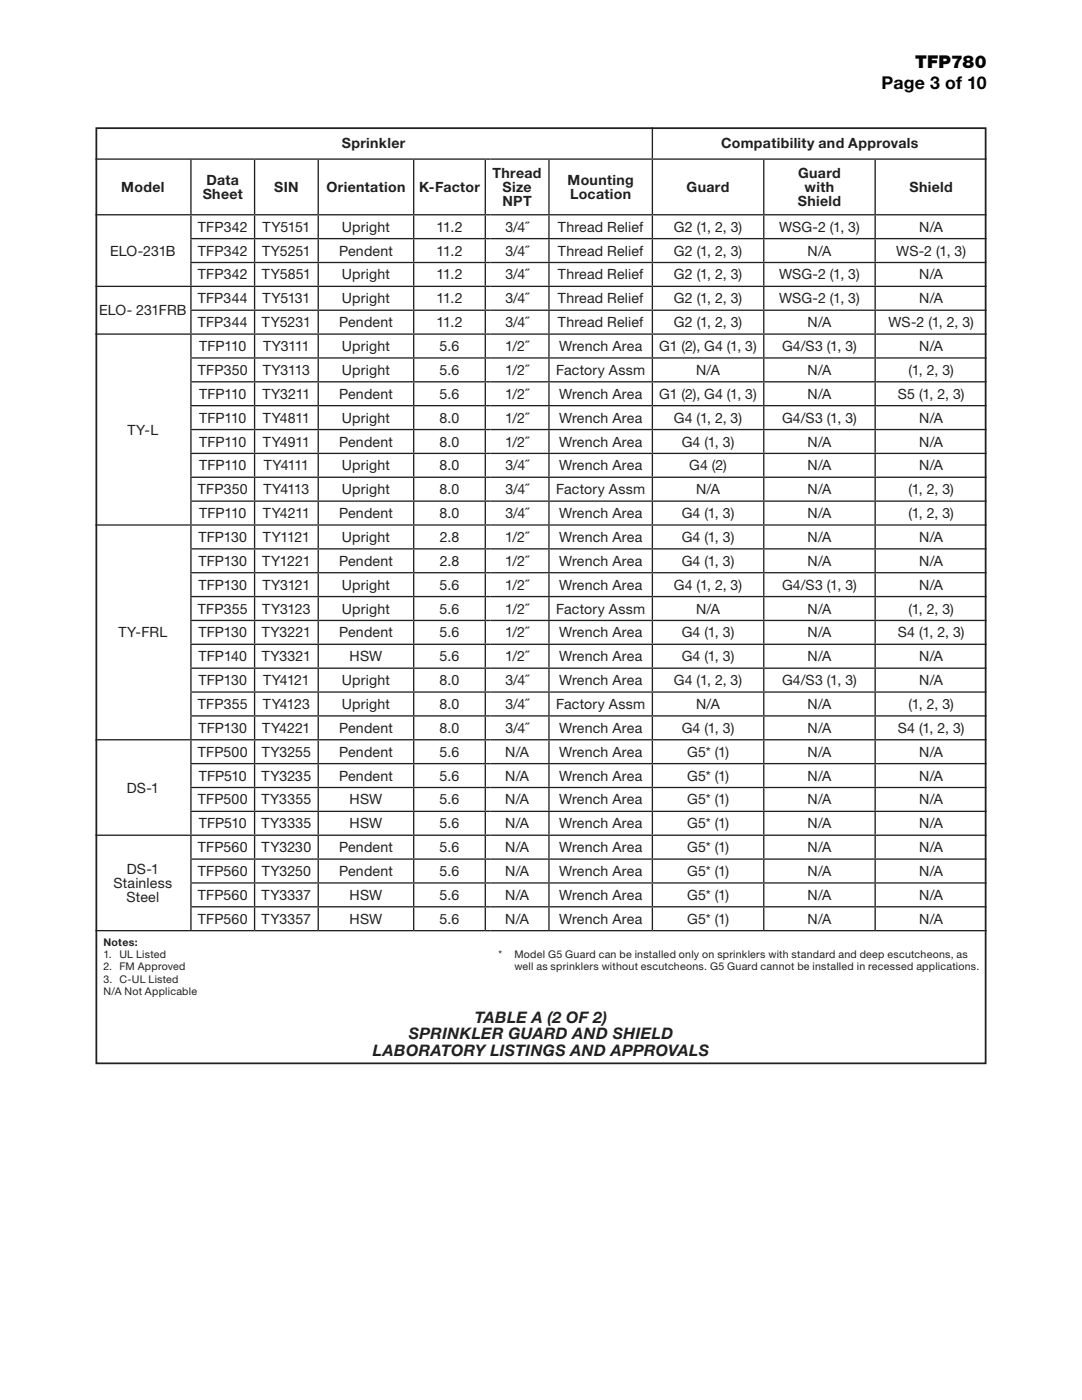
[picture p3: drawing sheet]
<svg xmlns="http://www.w3.org/2000/svg" width="216mm" height="279mm" viewBox="0 0 216 279" stroke-linecap="round" stroke-linejoin="round" font-family="sans-serif">
<defs><g id="words">
<g font-size="3.5">
<text x="175.9" y="17.7">Page 3 of 10</text>
<text x="182.6" y="13.6">TFP780</text>
</g>
<g font-size="3.2" fill="#231f20">
<text x="81.6" y="207.5">SPRINKLER GUARD AND SHIELD</text>
<text x="94.7" y="204.1">TABLE A (2 OF 2)</text>
<text x="74.4" y="210.8">LABORATORY LISTINGS AND APPROVALS</text>
</g>
<g font-size="2.8" fill="#231f20">
<text x="68.2" y="29.5">Sprinkler</text>
<text x="143.9" y="29.5">Compatibility and Approvals</text>
<text x="98.3" y="35.5">Thread</text>
<text x="159.2" y="35.5">Guard</text>
<text x="24.2" y="38.3">Model</text>
<text x="40.4" y="39.7">Sheet</text>
<text x="41.2" y="36.9">Data</text>
<text x="54.7" y="38.3">SIN</text>
<text x="65.2" y="38.3">Orientation</text>
<text x="83.6" y="38.3">K-Factor</text>
<text x="100.3" y="41.1">NPT</text>
<text x="100.3" y="38.3">Size</text>
<text x="113.3" y="36.9">Mounting</text>
<text x="113.8" y="39.7">Location</text>
<text x="137" y="38.3">Guard</text>
<text x="159.2" y="41.1">Shield</text>
<text x="160.6" y="38.3">with</text>
<text x="181.5" y="38.3">Shield</text>
<text x="39.5" y="46.3">TFP342</text>
<text x="52.4" y="46.3">TY5151</text>
<text x="68.2" y="46.3">Upright</text>
<text x="87.1" y="46.3">11.2</text>
<text x="100.8" y="46.3">3/4˝</text>
<text x="111.3" y="46.3">Thread Relief</text>
<text x="134.5" y="46.3">G2 (1, 2, 3)</text>
<text x="155.5" y="46.3">WSG-2 (1, 3)</text>
<text x="183.4" y="46.3">N/A</text>
<text x="22" y="51">ELO-231B</text>
<text x="39.5" y="51">TFP342</text>
<text x="52.3" y="51">TY5251</text>
<text x="67.6" y="51">Pendent</text>
<text x="87.1" y="51">11.2</text>
<text x="100.8" y="51">3/4˝</text>
<text x="111.3" y="51">Thread Relief</text>
<text x="134.5" y="51">G2 (1, 2, 3)</text>
<text x="161.1" y="51">N/A</text>
<text x="178.8" y="51">WS-2 (1, 3)</text>
<text x="39.5" y="55.8">TFP342</text>
<text x="52.2" y="55.8">TY5851</text>
<text x="68.2" y="55.8">Upright</text>
<text x="87.1" y="55.8">11.2</text>
<text x="100.8" y="55.8">3/4˝</text>
<text x="111.3" y="55.8">Thread Relief</text>
<text x="134.5" y="55.8">G2 (1, 2, 3)</text>
<text x="155.5" y="55.8">WSG-2 (1, 3)</text>
<text x="183.4" y="55.8">N/A</text>
<text x="19.8" y="62.9">ELO- 231FRB</text>
<text x="39.5" y="65.3">TFP344</text>
<text x="39.5" y="60.5">TFP344</text>
<text x="52.3" y="65.3">TY5231</text>
<text x="52.4" y="60.5">TY5131</text>
<text x="67.6" y="65.3">Pendent</text>
<text x="68.2" y="60.5">Upright</text>
<text x="87.1" y="65.3">11.2</text>
<text x="87.1" y="60.5">11.2</text>
<text x="100.8" y="60.5">3/4˝</text>
<text x="100.8" y="65.3">3/4˝</text>
<text x="111.3" y="65.3">Thread Relief</text>
<text x="111.3" y="60.5">Thread Relief</text>
<text x="134.5" y="65.3">G2 (1, 2, 3)</text>
<text x="134.5" y="60.5">G2 (1, 2, 3)</text>
<text x="155.5" y="60.5">WSG-2 (1, 3)</text>
<text x="161.1" y="65.3">N/A</text>
<text x="177.3" y="65.3">WS-2 (1, 2, 3)</text>
<text x="183.4" y="60.5">N/A</text>
<text x="39.7" y="70.1">TFP110</text>
<text x="52.5" y="70.1">TY3111</text>
<text x="68.2" y="70.1">Upright</text>
<text x="87.7" y="70.1">5.6</text>
<text x="100.8" y="70.1">1/2˝</text>
<text x="111.6" y="70.1">Wrench Area</text>
<text x="131.6" y="70.1">G1 (2), G4 (1, 3)</text>
<text x="156" y="70.1">G4/S3 (1, 3)</text>
<text x="183.4" y="70.1">N/A</text>
<text x="39.5" y="74.8">TFP350</text>
<text x="52.4" y="74.8">TY3113</text>
<text x="68.2" y="74.8">Upright</text>
<text x="87.7" y="74.8">5.6</text>
<text x="100.8" y="74.8">1/2˝</text>
<text x="111" y="74.8">Factory Assm</text>
<text x="138.9" y="74.8">N/A</text>
<text x="161.1" y="74.8">N/A</text>
<text x="181.3" y="74.8">(1, 2, 3)</text>
<text x="39.7" y="79.6">TFP110</text>
<text x="52.4" y="79.6">TY3211</text>
<text x="67.6" y="79.6">Pendent</text>
<text x="87.7" y="79.6">5.6</text>
<text x="100.8" y="79.6">1/2˝</text>
<text x="111.6" y="79.6">Wrench Area</text>
<text x="131.6" y="79.6">G1 (2), G4 (1, 3)</text>
<text x="161.1" y="79.6">N/A</text>
<text x="179.1" y="79.6">S5 (1, 2, 3)</text>
<text x="25.4" y="86.7">TY-L</text>
<text x="39.7" y="84.4">TFP110</text>
<text x="39.7" y="89.1">TFP110</text>
<text x="52.4" y="89.1">TY4911</text>
<text x="52.5" y="84.4">TY4811</text>
<text x="67.6" y="89.1">Pendent</text>
<text x="68.2" y="84.4">Upright</text>
<text x="87.7" y="84.4">8.0</text>
<text x="87.7" y="89.1">8.0</text>
<text x="100.8" y="84.4">1/2˝</text>
<text x="100.8" y="89.1">1/2˝</text>
<text x="111.6" y="84.4">Wrench Area</text>
<text x="111.6" y="89.1">Wrench Area</text>
<text x="134.5" y="84.4">G4 (1, 2, 3)</text>
<text x="136" y="89.1">G4 (1, 3)</text>
<text x="156" y="84.4">G4/S3 (1, 3)</text>
<text x="161.1" y="89.1">N/A</text>
<text x="183.4" y="84.4">N/A</text>
<text x="183.4" y="89.1">N/A</text>
<text x="39.7" y="93.9">TFP110</text>
<text x="52.6" y="93.9">TY4111</text>
<text x="68.2" y="93.9">Upright</text>
<text x="87.7" y="93.9">8.0</text>
<text x="100.8" y="93.9">3/4˝</text>
<text x="111.6" y="93.9">Wrench Area</text>
<text x="137.5" y="93.9">G4 (2)</text>
<text x="161.1" y="93.9">N/A</text>
<text x="183.4" y="93.9">N/A</text>
<text x="39.5" y="98.6">TFP350</text>
<text x="52.6" y="98.6">TY4113</text>
<text x="68.2" y="98.6">Upright</text>
<text x="87.7" y="98.6">8.0</text>
<text x="100.8" y="98.6">3/4˝</text>
<text x="111" y="98.6">Factory Assm</text>
<text x="138.9" y="98.6">N/A</text>
<text x="161.1" y="98.6">N/A</text>
<text x="181.3" y="98.6">(1, 2, 3)</text>
<text x="39.7" y="103.4">TFP110</text>
<text x="52.5" y="103.4">TY4211</text>
<text x="67.6" y="103.4">Pendent</text>
<text x="87.7" y="103.4">8.0</text>
<text x="100.8" y="103.4">3/4˝</text>
<text x="111.6" y="103.4">Wrench Area</text>
<text x="136" y="103.4">G4 (1, 3)</text>
<text x="161.1" y="103.4">N/A</text>
<text x="181.3" y="103.4">(1, 2, 3)</text>
<text x="39.6" y="108.2">TFP130</text>
<text x="39.6" y="112.9">TFP130</text>
<text x="52.3" y="112.9">TY1221</text>
<text x="52.5" y="108.2">TY1121</text>
<text x="67.6" y="112.9">Pendent</text>
<text x="68.2" y="108.2">Upright</text>
<text x="87.7" y="108.2">2.8</text>
<text x="87.7" y="112.9">2.8</text>
<text x="100.8" y="108.2">1/2˝</text>
<text x="100.8" y="112.9">1/2˝</text>
<text x="111.6" y="108.2">Wrench Area</text>
<text x="111.6" y="112.9">Wrench Area</text>
<text x="136" y="108.2">G4 (1, 3)</text>
<text x="136" y="112.9">G4 (1, 3)</text>
<text x="161.1" y="108.2">N/A</text>
<text x="161.1" y="112.9">N/A</text>
<text x="183.4" y="108.2">N/A</text>
<text x="183.4" y="112.9">N/A</text>
<text x="39.6" y="117.7">TFP130</text>
<text x="52.4" y="117.7">TY3121</text>
<text x="68.2" y="117.7">Upright</text>
<text x="87.7" y="117.7">5.6</text>
<text x="100.8" y="117.7">1/2˝</text>
<text x="111.6" y="117.7">Wrench Area</text>
<text x="134.5" y="117.7">G4 (1, 2, 3)</text>
<text x="156" y="117.7">G4/S3 (1, 3)</text>
<text x="183.4" y="117.7">N/A</text>
<text x="39.5" y="122.5">TFP355</text>
<text x="52.3" y="122.5">TY3123</text>
<text x="68.2" y="122.5">Upright</text>
<text x="87.7" y="122.5">5.6</text>
<text x="100.8" y="122.5">1/2˝</text>
<text x="111" y="122.5">Factory Assm</text>
<text x="138.9" y="122.5">N/A</text>
<text x="161.1" y="122.5">N/A</text>
<text x="181.3" y="122.5">(1, 2, 3)</text>
<text x="23.6" y="127.2">TY-FRL</text>
<text x="39.6" y="127.2">TFP130</text>
<text x="39.6" y="132">TFP140</text>
<text x="52.2" y="132">TY3321</text>
<text x="52.2" y="127.2">TY3221</text>
<text x="67.6" y="127.2">Pendent</text>
<text x="69.8" y="132">HSW</text>
<text x="87.7" y="127.2">5.6</text>
<text x="87.7" y="132">5.6</text>
<text x="100.8" y="127.2">1/2˝</text>
<text x="100.8" y="132">1/2˝</text>
<text x="111.6" y="127.2">Wrench Area</text>
<text x="111.6" y="132">Wrench Area</text>
<text x="136" y="127.2">G4 (1, 3)</text>
<text x="136" y="132">G4 (1, 3)</text>
<text x="161.1" y="127.2">N/A</text>
<text x="161.1" y="132">N/A</text>
<text x="179.1" y="127.2">S4 (1, 2, 3)</text>
<text x="183.4" y="132">N/A</text>
<text x="39.6" y="136.7">TFP130</text>
<text x="52.5" y="136.7">TY4121</text>
<text x="68.2" y="136.7">Upright</text>
<text x="87.7" y="136.7">8.0</text>
<text x="100.8" y="136.7">3/4˝</text>
<text x="111.6" y="136.7">Wrench Area</text>
<text x="134.5" y="136.7">G4 (1, 2, 3)</text>
<text x="156" y="136.7">G4/S3 (1, 3)</text>
<text x="183.4" y="136.7">N/A</text>
<text x="39.5" y="141.5">TFP355</text>
<text x="52.5" y="141.5">TY4123</text>
<text x="68.2" y="141.5">Upright</text>
<text x="87.7" y="141.5">8.0</text>
<text x="100.8" y="141.5">3/4˝</text>
<text x="111" y="141.5">Factory Assm</text>
<text x="138.9" y="141.5">N/A</text>
<text x="161.1" y="141.5">N/A</text>
<text x="181.3" y="141.5">(1, 2, 3)</text>
<text x="39.6" y="146.3">TFP130</text>
<text x="52.3" y="146.3">TY4221</text>
<text x="67.6" y="146.3">Pendent</text>
<text x="87.7" y="146.3">8.0</text>
<text x="100.8" y="146.3">3/4˝</text>
<text x="111.6" y="146.3">Wrench Area</text>
<text x="136" y="146.3">G4 (1, 3)</text>
<text x="161.1" y="146.3">N/A</text>
<text x="179.1" y="146.3">S4 (1, 2, 3)</text>
<text x="39.5" y="151">TFP500</text>
<text x="39.7" y="155.8">TFP510</text>
<text x="52.2" y="155.8">TY3235</text>
<text x="52.2" y="151">TY3255</text>
<text x="67.6" y="151">Pendent</text>
<text x="67.6" y="155.8">Pendent</text>
<text x="87.7" y="151">5.6</text>
<text x="87.7" y="155.8">5.6</text>
<text x="100.8" y="151">N/A</text>
<text x="100.8" y="155.8">N/A</text>
<text x="111.6" y="151">Wrench Area</text>
<text x="111.6" y="155.8">Wrench Area</text>
<text x="137.1" y="151">G5* (1)</text>
<text x="137.1" y="155.8">G5* (1)</text>
<text x="161.1" y="151">N/A</text>
<text x="161.1" y="155.8">N/A</text>
<text x="183.4" y="151">N/A</text>
<text x="183.4" y="155.8">N/A</text>
<text x="25.3" y="158.2">DS-1</text>
<text x="39.5" y="160.6">TFP500</text>
<text x="52.2" y="160.6">TY3355</text>
<text x="69.8" y="160.6">HSW</text>
<text x="87.7" y="160.6">5.6</text>
<text x="100.8" y="160.6">N/A</text>
<text x="111.6" y="160.6">Wrench Area</text>
<text x="137.1" y="160.6">G5* (1)</text>
<text x="161.1" y="160.6">N/A</text>
<text x="183.4" y="160.6">N/A</text>
<text x="39.7" y="165.3">TFP510</text>
<text x="52.2" y="165.3">TY3335</text>
<text x="69.8" y="165.3">HSW</text>
<text x="87.7" y="165.3">5.6</text>
<text x="100.8" y="165.3">N/A</text>
<text x="111.6" y="165.3">Wrench Area</text>
<text x="137.1" y="165.3">G5* (1)</text>
<text x="161.1" y="165.3">N/A</text>
<text x="183.4" y="165.3">N/A</text>
<text x="39.5" y="170.1">TFP560</text>
<text x="52.2" y="170.1">TY3230</text>
<text x="67.6" y="170.1">Pendent</text>
<text x="87.7" y="170.1">5.6</text>
<text x="100.8" y="170.1">N/A</text>
<text x="111.6" y="170.1">Wrench Area</text>
<text x="137.1" y="170.1">G5* (1)</text>
<text x="161.1" y="170.1">N/A</text>
<text x="183.4" y="170.1">N/A</text>
<text x="22.6" y="177.2">Stainless</text>
<text x="25.3" y="174.4">DS-1</text>
<text x="39.5" y="174.8">TFP560</text>
<text x="39.5" y="179.6">TFP560</text>
<text x="52.2" y="179.6">TY3337</text>
<text x="52.2" y="174.8">TY3250</text>
<text x="67.6" y="174.8">Pendent</text>
<text x="69.8" y="179.6">HSW</text>
<text x="87.7" y="174.8">5.6</text>
<text x="87.7" y="179.6">5.6</text>
<text x="100.8" y="174.8">N/A</text>
<text x="100.8" y="179.6">N/A</text>
<text x="111.6" y="174.8">Wrench Area</text>
<text x="111.6" y="179.6">Wrench Area</text>
<text x="137.1" y="174.8">G5* (1)</text>
<text x="137.1" y="179.6">G5* (1)</text>
<text x="161.1" y="174.8">N/A</text>
<text x="161.1" y="179.6">N/A</text>
<text x="183.4" y="174.8">N/A</text>
<text x="183.4" y="179.6">N/A</text>
<text x="25.2" y="180">Steel</text>
<text x="39.5" y="184.4">TFP560</text>
<text x="52.2" y="184.4">TY3357</text>
<text x="69.8" y="184.4">HSW</text>
<text x="87.7" y="184.4">5.6</text>
<text x="100.8" y="184.4">N/A</text>
<text x="111.6" y="184.4">Wrench Area</text>
<text x="137.1" y="184.4">G5* (1)</text>
<text x="161.1" y="184.4">N/A</text>
<text x="183.4" y="184.4">N/A</text>
</g>
<g font-size="2.1" fill="#231f20">
<text x="20.6" y="188.8">Notes:</text>
<text x="20.6" y="191.1">1.</text>
<text x="23.8" y="191.1">UL Listed</text>
<text x="99.5" y="191.1">*</text>
<text x="102.7" y="191.1">Model G5 Guard can be installed only on sprinklers with standard and deep escutcheons, as</text>
<text x="20.6" y="193.6">2. FM Approved</text>
<text x="20.6" y="196.1">3. C-UL Listed</text>
<text x="102.7" y="193.6">well as sprinklers without escutcheons. G5 Guard cannot be installed in recessed applications.</text>
<text x="20.6" y="198.5">N/A Not Applicable</text>
</g>
</g></defs>
<path d="M19.2 25.6h177.5v186.6h-177.5z" fill="none" stroke="#231f20" stroke-width=".35"/>
<g fill="none" stroke="#231f20" stroke-width=".26">
<path d="M19 31.8h177.8M38.1 31.9v10.8M50.8 31.9v10.8M63.5 31.9v10.8M82.5 31.9v10.8M96.8 31.9v10.8M109.5 31.9v10.8M130.2 25.4v6.2M130.2 31.9v10.8M152.4 31.9v10.8M174.6 31.9v10.8M19 42.9h177.8"/>
<path d="M19 57.2h177.8M38 47.6h158.8M38 52.4h158.8M38.1 43v4.5M38.1 47.8v4.5M38.1 52.5v4.5M38.1 57.3v4.5M50.8 43v4.5M50.8 47.8v4.5M50.8 52.5v4.5M50.8 57.3v4.5M63.5 43v4.5"/>
<path d="M63.5 47.8v4.5M63.5 52.5v4.5M63.5 57.3v4.5M82.5 43v4.5M82.5 47.8v4.5M82.5 52.5v4.5M82.5 57.3v4.5M96.8 43v4.5M96.8 47.8v4.5M96.8 52.5v4.5M96.8 57.3v4.5M109.5 43v4.5"/>
<path d="M109.5 47.8v4.5M109.5 52.5v4.5M109.5 57.3v4.5M130.2 43v4.5M130.2 47.8v4.5M130.2 52.5v4.5M130.2 57.3v4.5M152.4 43v4.5M152.4 47.8v4.5M152.4 52.5v4.5M152.4 57.3v4.5M174.6 43v4.5"/>
<path d="M174.6 47.8v4.5M174.6 52.5v4.5M174.6 57.3v4.5M19 66.7h177.8M38 61.9h158.8M38 71.4h158.8M38 76.2h158.8M38.1 62v4.5M38.1 66.8v4.5M38.1 71.6v4.5M38.1 76.3v4.5M50.8 62v4.5"/>
<path d="M50.8 66.8v4.5M50.8 71.6v4.5M50.8 76.3v4.5M63.5 62v4.5M63.5 66.8v4.5M63.5 71.6v4.5M63.5 76.3v4.5M82.5 62v4.5M82.5 66.8v4.5M82.5 71.6v4.5M82.5 76.3v4.5M96.8 62v4.5"/>
<path d="M96.8 66.8v4.5M96.8 71.6v4.5M96.8 76.3v4.5M109.5 62v4.5M109.5 66.8v4.5M109.5 71.6v4.5M109.5 76.3v4.5M130.2 62v4.5M130.2 66.8v4.5M130.2 71.6v4.5M130.2 76.3v4.5M152.4 62v4.5"/>
<path d="M152.4 66.8v4.5M152.4 71.6v4.5M152.4 76.3v4.5M174.6 62v4.5M174.6 66.8v4.5M174.6 71.6v4.5M174.6 76.3v4.5M38 81h158.8M38 85.7h158.8M38 90.5h158.8M38 95.2h158.8M38.1 81.1v4.5"/>
<path d="M38.1 85.9v4.5M38.1 90.6v4.5M38.1 95.4v4.5M50.8 81.1v4.5M50.8 85.9v4.5M50.8 90.6v4.5M50.8 95.4v4.5M63.5 81.1v4.5M63.5 85.9v4.5M63.5 90.6v4.5M63.5 95.4v4.5M82.5 81.1v4.5"/>
<path d="M82.5 85.9v4.5M82.5 90.6v4.5M82.5 95.4v4.5M96.8 81.1v4.5M96.8 85.9v4.5M96.8 90.6v4.5M96.8 95.4v4.5M109.5 81.1v4.5M109.5 85.9v4.5M109.5 90.6v4.5M109.5 95.4v4.5M130.2 81.1v4.5"/>
<path d="M130.2 85.9v4.5M130.2 90.6v4.5M130.2 95.4v4.5M152.4 81.1v4.5M152.4 85.9v4.5M152.4 90.6v4.5M152.4 95.4v4.5M174.6 81.1v4.5M174.6 85.9v4.5M174.6 90.6v4.5M174.6 95.4v4.5M19 104.8h177.8"/>
<path d="M38 119.1h158.8M38 100h158.8M38 109.5h158.8M38 114.3h158.8M38.1 100.1v4.5M38.1 104.9v4.5M38.1 109.7v4.5M38.1 114.4v4.5M38.1 119.2v4.5M50.8 100.1v4.5M50.8 104.9v4.5M50.8 109.7v4.5"/>
<path d="M50.8 114.4v4.5M50.8 119.2v4.5M63.5 100.1v4.5M63.5 104.9v4.5M63.5 109.7v4.5M63.5 114.4v4.5M63.5 119.2v4.5M82.5 100.1v4.5M82.5 104.9v4.5M82.5 109.7v4.5M82.5 114.4v4.5M82.5 119.2v4.5"/>
<path d="M96.8 100.1v4.5M96.8 104.9v4.5M96.8 109.7v4.5M96.8 114.4v4.5M96.8 119.2v4.5M109.5 100.1v4.5M109.5 104.9v4.5M109.5 109.7v4.5M109.5 114.4v4.5M109.5 119.2v4.5M130.2 100.1v4.5M130.2 104.9v4.5"/>
<path d="M130.2 109.7v4.5M130.2 114.4v4.5M130.2 119.2v4.5M152.4 100.1v4.5M152.4 104.9v4.5M152.4 109.7v4.5M152.4 114.4v4.5M152.4 119.2v4.5M174.6 100.1v4.5M174.6 104.9v4.5M174.6 109.7v4.5M174.6 114.4v4.5"/>
<path d="M174.6 119.2v4.5M38 123.8h158.8M38 138.1h158.8M38 128.6h158.8M38 133.3h158.8M38.1 124v4.5M38.1 128.7v4.5M38.1 133.5v4.5M38.1 138.2v4.5M50.8 124v4.5M50.8 128.7v4.5M50.8 133.5v4.5"/>
<path d="M50.8 138.2v4.5M63.5 124v4.5M63.5 128.7v4.5M63.5 133.5v4.5M63.5 138.2v4.5M82.5 124v4.5M82.5 128.7v4.5M82.5 133.5v4.5M82.5 138.2v4.5M96.8 124v4.5M96.8 128.7v4.5M96.8 133.5v4.5"/>
<path d="M96.8 138.2v4.5M109.5 124v4.5M109.5 128.7v4.5M109.5 133.5v4.5M109.5 138.2v4.5M130.2 124v4.5M130.2 128.7v4.5M130.2 133.5v4.5M130.2 138.2v4.5M152.4 124v4.5M152.4 128.7v4.5M152.4 133.5v4.5"/>
<path d="M152.4 138.2v4.5M174.6 124v4.5M174.6 128.7v4.5M174.6 133.5v4.5M174.6 138.2v4.5M19 147.6h177.8M38 142.9h158.8M38 152.4h158.8M38 157.2h158.8M38.1 143v4.5M38.1 147.8v4.5M38.1 152.5v4.5"/>
<path d="M38.1 157.3v4.5M50.8 143v4.5M50.8 147.8v4.5M50.8 152.5v4.5M50.8 157.3v4.5M63.5 143v4.5M63.5 147.8v4.5M63.5 152.5v4.5M63.5 157.3v4.5M82.5 143v4.5M82.5 147.8v4.5M82.5 152.5v4.5"/>
<path d="M82.5 157.3v4.5M96.8 143v4.5M96.8 147.8v4.5M96.8 152.5v4.5M96.8 157.3v4.5M109.5 143v4.5M109.5 147.8v4.5M109.5 152.5v4.5M109.5 157.3v4.5M130.2 143v4.5M130.2 147.8v4.5M130.2 152.5v4.5"/>
<path d="M130.2 157.3v4.5M152.4 143v4.5M152.4 147.8v4.5M152.4 152.5v4.5M152.4 157.3v4.5M174.6 143v4.5M174.6 147.8v4.5M174.6 152.5v4.5M174.6 157.3v4.5M19 166.7h177.8M38 161.9h158.8M38 171.4h158.8"/>
<path d="M38 176.2h158.8M38.1 162.1v4.5M38.1 166.8v4.5M38.1 171.6v4.5M38.1 176.3v4.5M50.8 162.1v4.5M50.8 166.8v4.5M50.8 171.6v4.5M50.8 176.3v4.5M63.5 162.1v4.5M63.5 166.8v4.5M63.5 171.6v4.5"/>
<path d="M63.5 176.3v4.5M82.5 162.1v4.5M82.5 166.8v4.5M82.5 171.6v4.5M82.5 176.3v4.5M96.8 162.1v4.5M96.8 166.8v4.5M96.8 171.6v4.5M96.8 176.3v4.5M109.5 162.1v4.5M109.5 166.8v4.5M109.5 171.6v4.5"/>
<path d="M109.5 176.3v4.5M130.2 162.1v4.5M130.2 166.8v4.5M130.2 171.6v4.5M130.2 176.3v4.5M152.4 162.1v4.5M152.4 166.8v4.5M152.4 171.6v4.5M152.4 176.3v4.5M174.6 162.1v4.5M174.6 166.8v4.5M174.6 171.6v4.5"/>
<path d="M174.6 176.3v4.5M19 185.7h177.8M38 181h158.8M38.1 181.1v4.5M50.8 181.1v4.5M63.5 181.1v4.5M82.5 181.1v4.5M96.8 181.1v4.5M109.5 181.1v4.5M130.2 181.1v4.5M152.4 181.1v4.5M174.6 181.1v4.5"/>
</g>
<use href="#words"/>
</svg>
